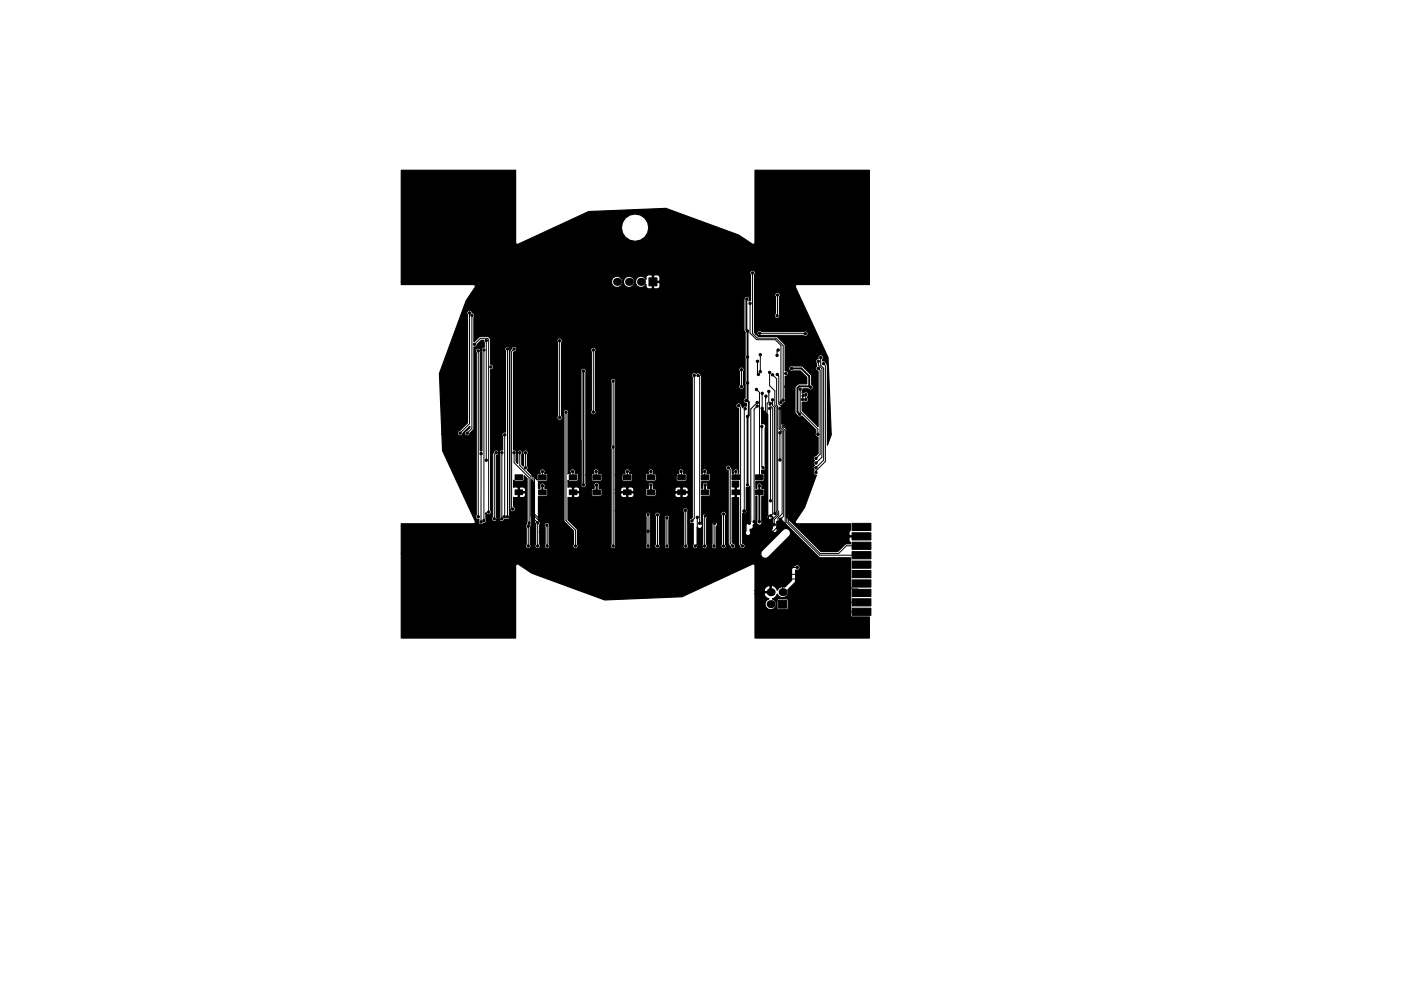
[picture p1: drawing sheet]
<svg xmlns="http://www.w3.org/2000/svg" width="297mm" height="210mm" viewBox="0 0 297 210" stroke-linecap="round" stroke-linejoin="round" font-family="sans-serif">
<g fill="#000" stroke="#000" stroke-width=".21">
<path d="M137.6 58.9h1.7v1.7h-1.7zM109.2 103.9h1.6v1h-1.6zM109.2 100.7h1.6v1h-1.6zM114.2 103.9h1.6v1h-1.6zM114.2 100.7h1.6v1h-1.6zM120.7 103.9h1.6v1h-1.6zM120.7 100.7h1.6v1h-1.6zM125.7 103.9h1.6v1h-1.6zM125.7 100.7h1.6v1h-1.6zM132.2 103.9h1.6v1h-1.6zM132.2 100.7h1.6v1h-1.6zM137.2 103.9h1.6v1h-1.6z"/>
<path d="M137.2 100.7h1.6v1h-1.6zM143.7 103.9h1.6v1h-1.6zM143.7 100.7h1.6v1h-1.6zM148.7 103.9h1.6v1h-1.6zM148.7 100.7h1.6v1h-1.6zM155.2 103.9h1.6v1h-1.6zM155.2 100.7h1.6v1h-1.6zM160.2 103.9h1.6v1h-1.6zM160.2 100.7h1.6v1h-1.6zM180.6 111h4.1v1.6h-4.1zM180.6 113h4.1v1.6h-4.1zM180.6 115h4.1v1.6h-4.1z"/>
<path d="M180.6 117h4.1v1.6h-4.1zM165.1 127.3h1.7v1.7h-1.7zM180.6 121h4.1v1.6h-4.1zM180.6 119h4.1v1.6h-4.1zM180.6 127h4.1v1.6h-4.1zM180.6 129h4.1v1.6h-4.1zM180.6 125h4.1v1.6h-4.1zM180.6 123h4.1v1.6h-4.1z"/>
<circle cx="159.6" cy="57.9" r=".25"/>
<circle cx="99.5" cy="66.4" r=".25"/>
<circle cx="100" cy="66.9" r=".25"/>
<circle cx="100.6" cy="73" r=".25"/>
<circle cx="101.4" cy="74.4" r=".25"/>
<circle cx="102.6" cy="74.2" r=".25"/>
<circle cx="103.1" cy="72.2" r=".25"/>
<circle cx="104.1" cy="77.8" r=".25"/>
<circle cx="105" cy="74.2" r=".25"/>
<circle cx="106.4" cy="74.2" r=".25"/>
<circle cx="107.6" cy="74" r=".25"/>
<circle cx="109" cy="74" r=".25"/>
<circle cx="110.2" cy="74.2" r=".25"/>
<circle cx="111.6" cy="74.4" r=".25"/>
<circle cx="112.6" cy="74.4" r=".25"/>
<circle cx="118.7" cy="72.3" r=".25"/>
<circle cx="123.7" cy="78.7" r=".25"/>
<circle cx="125.8" cy="74.2" r=".25"/>
<circle cx="147.2" cy="79.6" r=".25"/>
<circle cx="148" cy="79.6" r=".25"/>
<circle cx="157.2" cy="78.4" r=".25"/>
<circle cx="158.4" cy="63.4" r=".25"/>
<circle cx="158.5" cy="75.7" r=".25"/>
<circle cx="158.5" cy="70.2" r=".25"/>
<circle cx="159" cy="64.4" r=".25"/>
<circle cx="160.6" cy="76.6" r=".25"/>
<circle cx="160.8" cy="79.4" r=".25"/>
<circle cx="161" cy="70.7" r=".25"/>
<circle cx="161.2" cy="75.3" r=".25"/>
<circle cx="161.2" cy="78.8" r=".25"/>
<circle cx="163.2" cy="79" r=".25"/>
<circle cx="163.8" cy="79.5" r=".25"/>
<circle cx="164.7" cy="75.4" r=".25"/>
<circle cx="164.7" cy="67" r=".25"/>
<circle cx="164.8" cy="79.4" r=".25"/>
<circle cx="164.9" cy="62.6" r=".25"/>
<circle cx="165" cy="74.3" r=".25"/>
<circle cx="166.6" cy="79.2" r=".25"/>
<circle cx="167.8" cy="78.2" r=".25"/>
<circle cx="170.7" cy="70.8" r=".25"/>
<circle cx="173.5" cy="78.1" r=".25"/>
<circle cx="173.5" cy="76.6" r=".25"/>
<circle cx="174" cy="75.8" r=".25"/>
<circle cx="174.6" cy="77.1" r=".25"/>
<circle cx="97.5" cy="91.9" r=".25"/>
<circle cx="99" cy="91.9" r=".25"/>
<circle cx="102" cy="96.2" r=".25"/>
<circle cx="103.1" cy="97.7" r=".25"/>
<circle cx="105.2" cy="96" r=".25"/>
<circle cx="106.4" cy="96" r=".25"/>
<circle cx="107" cy="92.2" r=".25"/>
<circle cx="109" cy="96" r=".25"/>
<circle cx="110.2" cy="91.8" r=".25"/>
<circle cx="110.2" cy="96" r=".25"/>
<circle cx="111.4" cy="99.2" r=".25"/>
<circle cx="111.4" cy="96" r=".25"/>
<circle cx="118.7" cy="88.6" r=".25"/>
<circle cx="120" cy="87.4" r=".25"/>
<circle cx="121.6" cy="91.8" r=".25"/>
<circle cx="125.8" cy="87.4" r=".25"/>
<circle cx="130" cy="94.8" r=".25"/>
<circle cx="130" cy="80.8" r=".25"/>
<circle cx="154.4" cy="99.2" r=".25"/>
<circle cx="156.6" cy="86" r=".25"/>
<circle cx="157.2" cy="82" r=".25"/>
<circle cx="158" cy="86.7" r=".25"/>
<circle cx="158.2" cy="85" r=".25"/>
<circle cx="158.5" cy="88.3" r=".25"/>
<circle cx="158.5" cy="81.2" r=".25"/>
<circle cx="160.4" cy="82.6" r=".25"/>
<circle cx="160.5" cy="86.1" r=".25"/>
<circle cx="160.5" cy="85.4" r=".25"/>
<circle cx="161.5" cy="90.5" r=".25"/>
<circle cx="161.6" cy="83.4" r=".25"/>
<circle cx="161.6" cy="86.6" r=".25"/>
<circle cx="161.8" cy="99.2" r=".25"/>
<circle cx="162.4" cy="84" r=".25"/>
<circle cx="163" cy="83" r=".25"/>
<circle cx="163.2" cy="86.6" r=".25"/>
<circle cx="163.3" cy="85.6" r=".25"/>
<circle cx="163.8" cy="84.8" r=".25"/>
<circle cx="165.4" cy="91.8" r=".25"/>
<circle cx="165.4" cy="86.6" r=".25"/>
<circle cx="165.4" cy="97.6" r=".25"/>
<circle cx="165.6" cy="85.4" r=".25"/>
<circle cx="166.1" cy="84.9" r=".25"/>
<circle cx="166.3" cy="90.4" r=".25"/>
<circle cx="166.6" cy="82" r=".25"/>
<circle cx="166.8" cy="86.6" r=".25"/>
<circle cx="167.2" cy="90.9" r=".25"/>
<circle cx="169.5" cy="87.9" r=".25"/>
<circle cx="169.6" cy="82.6" r=".25"/>
<circle cx="170.2" cy="84.8" r=".25"/>
<circle cx="170.3" cy="84" r=".25"/>
<circle cx="170.8" cy="84.8" r=".25"/>
<circle cx="170.9" cy="83.7" r=".25"/>
<circle cx="171.9" cy="82.1" r=".25"/>
<circle cx="173" cy="99.2" r=".25"/>
<circle cx="173" cy="97.3" r=".25"/>
<circle cx="173" cy="98.2" r=".25"/>
<circle cx="173.4" cy="92.1" r=".25"/>
<circle cx="101.4" cy="109.6" r=".25"/>
<circle cx="102" cy="110.8" r=".25"/>
<circle cx="102.6" cy="110.4" r=".25"/>
<circle cx="103.6" cy="108.6" r=".25"/>
<circle cx="104.8" cy="110.1" r=".25"/>
<circle cx="105.8" cy="111.4" r=".25"/>
<circle cx="106.4" cy="110.1" r=".25"/>
<circle cx="106.9" cy="109.7" r=".25"/>
<circle cx="107.6" cy="109.6" r=".25"/>
<circle cx="108.2" cy="112" r=".25"/>
<circle cx="108.7" cy="108" r=".25"/>
<circle cx="112" cy="115.8" r=".25"/>
<circle cx="112" cy="111.6" r=".25"/>
<circle cx="112.2" cy="111" r=".25"/>
<circle cx="114" cy="115.8" r=".25"/>
<circle cx="114" cy="110.9" r=".25"/>
<circle cx="114.6" cy="112.8" r=".25"/>
<circle cx="115" cy="100" r=".25"/>
<circle cx="115" cy="103" r=".25"/>
<circle cx="115.2" cy="113.3" r=".25"/>
<circle cx="115.9" cy="111.4" r=".25"/>
<circle cx="116" cy="115.8" r=".25"/>
<circle cx="118" cy="115.8" r=".25"/>
<circle cx="118" cy="112.6" r=".25"/>
<circle cx="120" cy="111.4" r=".25"/>
<circle cx="120" cy="115.8" r=".25"/>
<circle cx="121.4" cy="100" r=".25"/>
<circle cx="122" cy="115.8" r=".25"/>
<circle cx="123.2" cy="112.4" r=".25"/>
<circle cx="123.7" cy="102.9" r=".25"/>
<circle cx="124" cy="112" r=".25"/>
<circle cx="124" cy="115.8" r=".25"/>
<circle cx="126" cy="115.8" r=".25"/>
<circle cx="126" cy="112.4" r=".25"/>
<circle cx="126.4" cy="100" r=".25"/>
<circle cx="126.5" cy="102.9" r=".25"/>
<circle cx="128" cy="113.3" r=".25"/>
<circle cx="128" cy="115.8" r=".25"/>
<circle cx="130" cy="115.8" r=".25"/>
<circle cx="133" cy="100" r=".25"/>
<circle cx="137.4" cy="112.7" r=".25"/>
<circle cx="137.4" cy="115.8" r=".25"/>
<circle cx="137.4" cy="109.2" r=".25"/>
<circle cx="138" cy="102.9" r=".25"/>
<circle cx="138" cy="100" r=".25"/>
<circle cx="139.4" cy="109.2" r=".25"/>
<circle cx="139.4" cy="115.9" r=".25"/>
<circle cx="141.4" cy="115.9" r=".25"/>
<circle cx="141.4" cy="109.9" r=".25"/>
<circle cx="144.4" cy="100" r=".25"/>
<circle cx="145.3" cy="108.2" r=".25"/>
<circle cx="145.4" cy="115.9" r=".25"/>
<circle cx="146.7" cy="110.5" r=".25"/>
<circle cx="147.4" cy="115.9" r=".25"/>
<circle cx="147.8" cy="109.8" r=".25"/>
<circle cx="148.3" cy="111" r=".25"/>
<circle cx="149.4" cy="115.9" r=".25"/>
<circle cx="149.4" cy="100" r=".25"/>
<circle cx="149.5" cy="102.9" r=".25"/>
<circle cx="149.5" cy="109.5" r=".25"/>
<circle cx="151.4" cy="115.9" r=".25"/>
<circle cx="151.5" cy="111" r=".25"/>
<circle cx="153.4" cy="115.9" r=".25"/>
<circle cx="153.4" cy="109" r=".25"/>
<circle cx="155.4" cy="115.9" r=".25"/>
<circle cx="156" cy="100" r=".25"/>
<circle cx="157.4" cy="115.9" r=".25"/>
<circle cx="157.8" cy="108.4" r=".25"/>
<circle cx="158.5" cy="102.9" r=".25"/>
<circle cx="158.9" cy="111" r=".25"/>
<circle cx="159.9" cy="110.7" r=".25"/>
<circle cx="161" cy="110.7" r=".25"/>
<circle cx="161" cy="103" r=".25"/>
<circle cx="161.6" cy="113.9" r=".25"/>
<circle cx="161.8" cy="106.2" r=".25"/>
<circle cx="162.4" cy="111.1" r=".25"/>
<circle cx="162.8" cy="111.6" r=".25"/>
<circle cx="163" cy="113.4" r=".25"/>
<circle cx="163.4" cy="106.2" r=".25"/>
<circle cx="163.4" cy="109.4" r=".25"/>
<circle cx="163.6" cy="113" r=".25"/>
<circle cx="164.2" cy="111.3" r=".25"/>
<circle cx="164.3" cy="108.9" r=".25"/>
<circle cx="165.5" cy="110.2" r=".25"/>
<circle cx="165.8" cy="111.9" r=".25"/>
<circle cx="173" cy="100.2" r=".25"/>
<circle cx="179.4" cy="119.4" r=".25"/>
<circle cx="167.2" cy="121.8" r=".25"/>
<circle cx="167.2" cy="122.8" r=".25"/>
<circle cx="169" cy="120.4" r=".25"/>
<circle cx="171.2" cy="121.8" r=".25"/>
<circle cx="171.8" cy="123.8" r=".25"/>
</g>
<g fill="#000">
<circle cx="130.8" cy="59.8" r=".85"/>
<circle cx="133.4" cy="59.8" r=".85"/>
<circle cx="135.9" cy="59.8" r=".85"/>
<circle cx="163.4" cy="125.6" r=".85"/>
<circle cx="163.4" cy="128.2" r=".85"/>
<circle cx="165.9" cy="125.6" r=".85"/>
</g>
<g fill="none" stroke="#000" stroke-width=".4">
<path d="M123.7 78.7h.1M123.7 78.7v24.2M158.4 63.4l-.1 .1v6.5l.2 .2v14.8M167.8 78.2h2.1l1.7 1.6v2.2M158.2 85h.3M158.5 85l.2 .3v2.8l-.2 .2v14.6M171.6 82l.3 .1M171.6 82h-2.2l-.3 .3v5.1l.5 .5M115 103v1.4M126.5 102.9v1.5M138 102.9v1.5M149.5 102.9v1.5"/>
<path d="M160.7 104.4h.3M161 103v7.7"/>
</g>
<g fill="none" stroke="#000" stroke-width=".21">
<path d="M159.6 57.9v12.8l1 1h3.9l1.5 1.6v11.6M99.5 66.4v23.5l-2 2M100.1 66.9v24l-1 1M100.6 73l1.3-1.2h1.4l.3 .2v36.6M101.4 74.4v35.2M102.6 74.2v36.2M103.1 72.2v25.4M105 74.2l.8 .8v36.4M106.4 74.2l.7-.6h.7l.3 .2v38.1l.1 .1M107.6 74v35.6M109 74l-.5 .6v33.2l.2 .2M110.2 74.2v17.6"/>
<path d="M111.6 74.4v19.4l1.2 1.2v5.9l.2 .2v8.1l1.6 1.6v2M112.6 74.4v6.6l.5 .6v19.2l.2 .2v8.1l1.9 1.8v2.4M118.7 72.3v16.3M125.8 74.2v13.2M147.2 79.6v30.4l-.5 .5M148 79.6l.3 .4v31M157.2 78.4v3.6M159 64.4v6.3l1.4 1.4h4l1.2 1.2v12.1M160.6 76.6v2.6l.2 .2M161 70.7l9.7 .1M161.2 75.3h.1M161.2 75.3v3.5"/>
<path d="M163.2 79v2.8l1.1 1.1v3.2l.3 .2v22.2l.2 .2v.5l-1.4 1.4v2l-.4 .3v.5M163.8 79.5l.9 .9v5.6l.2 .2v22.1l.2 .3v.7l-.9 .9v1.1M164.8 79.4l.3 .4v5.9l.7 .7v.5l-.3 .3v3.6l.7 .7v18l-.7 .7M164.9 62.6l-.2 4.4M165 74.3l-.3 .2v.9M166.6 79.2l.5 .5v5.5l-.3 .3v1.1M173.5 78.1l.4 .4v17.9l-.9 .9M173.5 76.6v.8l.8 .8v18.8l-1.3 1.2M174 75.8v1.7l.6 .6v19.5l-1.6 1.6M174.6 77.1l.4 .4v20.4l-2 2v.3M102 96.2v14.6M103.1 97.6h.1"/>
<path d="M105.2 96l-.4 .4v13.7M106.4 96v14.1M107 92.2l-.1 17.5M109 96v2.2l3.2 3.2v9.6M110.2 96v2.8l2.4 2.3v8.4l1.4 1.4M111.4 96v3.2M120 87.4v23l2 2v3.4M121.6 91.8l1.6 1.6v19M130 80.8v35M154.4 99.2l.4 .5v15.6l.6 .6M156.6 86l.4 .5v29l.4 .4M157.2 82h.1"/>
<path d="M158 86.7l-.2 .2v21.5M160.4 82.6l.6 .7v17.9M160.6 86.1l-.7 .7v23.9M160.6 85.4l-1.4 1.4v23.9l-.3 .3M161.5 90.5v8.5l.3 .2M161.6 83.4v3.2M162.4 84v27.1M163 83v2.2l-.4 .4v23.5l.3 .3v2.1l-.1 .1M163.2 86.6l.2 .2v19.4M163.3 85.6l-.2 .2 .7 .8v22.4l-.4 .4M163.8 84.8v1.2l.4 .5 .1 22.4M165.4 86.6l-.2 .2v4.2l.6 .6v17.4l-.9 .9v1.8l-1.3 1.3"/>
<path d="M165.4 91.8v5.8M165.6 85h.1M166.3 90.4l.5 .8v19.6l7 7h8.8M166.6 82v3.2l-.4 .5v1.3l-.3 .3v3.4l.6 .6v19.9l-.7 .7M167.2 90.9v19.8l6.7 6.7h3.9l1.6-1.6h3.2M169.6 82.6v4.7l3.8 3.7v1.1M170.3 84l-.1 .8M170.9 83.7l-.1 1.1M102 110.8h.1M112 111.6v4.2M114 110.9v4.9M114 110.9h.1"/>
<path d="M115 100v1.2M115.9 111.4l.1 4.4M118 112.6v3.2M118 112.6h.1M120 111.4v4.4M121.4 100l.1 1.2M121.4 100h.1M124 112v3.8M126 112.4v3.4M126.4 100l.1 1.2M128 113.3v2.5M133 100v1.2"/>
<path d="M137.4 115.6v.1M137.4 109.2v6.6M138 100v1.2M139.4 109.2h.1M139.4 109.2v6.7M141.4 109.9v6M141.4 109.9h.1M144.4 100l.1 1.2M145.3 108.2h.1M145.3 108.2l.1 7.7M147.8 109.8v5.6l-.4 .5M149.4 100l.1 1.2"/>
<path d="M149.5 109.5l-.1 .1v6.3M151.5 111l-.1 .2v4.7M153.4 115.9h.1M153.4 109v6.9M156 100v1.2M161.8 106.2l-.2 .3v7.4M179.4 119.4v4.2l1.3 1.4h1.1l.8 .8M167.2 122.8h4.4l.2 .2v.8l.2 .3v.8l5 4.9h5.6M167.2 121.8h4l1.1 1.1 .1 1.5 3.3 3.4h6.9M169 120.4h-2.1l-1 .9v4.3"/>
</g>
<path d="M85.1 36.1h24.2v15.4l.3 .3h.3l7.5-3.5h14.3a2.9 2.9 0 0 0 4.1 2.7 2.9 2.9 0 0 0 .9-4.8 2.9 2.9 0 0 0-4.7 1l-.3 1.1h-14.3l7.4-3.4 16.4-.7 15.4 5.7 3.2 1.9 .3-.3v-15.4h24.2v24.3h-15.3l-.4 .3 7 15.2 .6 16.3-.8 2.3v-17l-.2-.5a.58 .58 0 0 0-.8-.4l.1-.4a.58 .58 0 0 0-.4-.9 .58 .58 0 0 0-.6 .8l-.3 .1a.57 .57 0 0 0-.1 .8v.6a.65 .65 0 0 0-.2 .7 .65 .65 0 0 0 .5 .4v11.8l-3.3-3.4v-1.7l.4-.1a.58 .58 0 0 0 .8-.1 .58 .58 0 0 0-.1-.8l.2-.4a.59 .59 0 0 0-.2-.8 .59 .59 0 0 0-.8 .2h-.3l.1-.9h1.2a.59 .59 0 0 0 .9 0 .59 .59 0 0 0-.2-.9v-2l-1.8-1.8-.4-.2h-1.8a.58 .58 0 0 0-.9 .6 .58 .58 0 0 0 .9 .5h1.6l1.3 1.4v1.3l-1.8 .1-.6 .6-.1 5.3 .7 1a.57 .57 0 0 0 .8-.1l3 2.9-.2 .8a.58 .58 0 0 0 .6 .7v3.5l-.4 .5a.58 .58 0 0 0-.6 .4 .58 .58 0 0 0 .3 .7l-.2 .1a.58 .58 0 0 0 .2 .8l-.2 .2a.57 .57 0 0 0 .1 .8 .65 .65 0 0 0-.1 .7 .65 .65 0 0 0 .6 .4l-2.5 6.9-2 3.1 .4 .3h11.3v1.4l-.2 .3-.1 .9h2.8v.2h-2.8v.9l.3 .3v.3h-1l-1.7 1.6h-3.5l-7.4-7.3 .1-18.3a.58 .58 0 0 0-.4-.9 .57 .57 0 0 0-.6-.6v-4l.3-.4a.61 .61 0 0 0 .4-1v-4.7a.59 .59 0 0 0 .7-.6 .59 .59 0 0 0-.7-.5v-5.4l-.1-.3-1.7-1.6-4-.1-.5-.5h.3l.4 .5h9.5a.59 .59 0 0 0 .8-.1 .59 .59 0 0 0 0-.8 .59 .59 0 0 0-.8 0h-8.9l-.1-.2a.59 .59 0 0 0-.7 0 .59 .59 0 0 0-.2 .6h-.3l-.2-.2v-3.5h4.2a.58 .58 0 0 0 .7 .5 .58 .58 0 0 0 .4-.8v-3.9a.59 .59 0 0 0-.1-.8 .59 .59 0 0 0-.8 .1 .59 .59 0 0 0 0 .8v3.5l-.2 .6h-4.2v-8.8a.58 .58 0 0 0 0-.8 .58 .58 0 0 0-.9 0 .58 .58 0 0 0 0 .8v5.5h-.3a.61 .61 0 0 0-.3-.9 .61 .61 0 0 0-.8 .6v6.5l.3 .5v13.9a.58 .58 0 0 0-.4 .7 .58 .58 0 0 0 .6 .5v.6h-.5l-.2 .3-.3-.5a.59 .59 0 0 0-.6-.5 .59 .59 0 0 0-.6 .6 .59 .59 0 0 0 .6 .6v13.7h-.2a.58 .58 0 0 0 0-.8 .58 .58 0 0 0-.8 0 .58 .58 0 0 0 0 .8h-.4v-.9l-.2-.3a.59 .59 0 0 0-.6-.5 .59 .59 0 0 0-.6 .6 .59 .59 0 0 0 .6 .5v15.5l.4 .6a.58 .58 0 0 0 .6 .5 .58 .58 0 0 0 .6-.5 .58 .58 0 0 0-.6-.6l-.2-.2v-9.5h.5l.2-.2v-1.9l-.2-.2h-.5v-1.2h1.4v1.2l-.5 .2v1.9l.5 .2v9.9a1.25 1.25 0 0 0 .9 .9 .58 .58 0 0 0 .5-.6 .58 .58 0 0 0-.5-.5v-6.4a.58 .58 0 0 0 .7-.1 .58 .58 0 0 0 0-.7v-4.7l.4 .1 .4-.3v7.3l-.8 .8v1.4a.58 .58 0 0 0 0 .8 .58 .58 0 0 0 .8 0 .58 .58 0 0 0 0-.8v-.4a.58 .58 0 0 0 .6-.2 .58 .58 0 0 0 .1-.6l.6-.8v-5.4h.2v5.3a.58 .58 0 0 0 .5 .8 .58 .58 0 0 0 .5-.8v-5.3h.4l.2-.4v-1.1l-.2-.2h-.4l.1-.4a.58 .58 0 0 0-.7-.7 .58 .58 0 0 0-.4 .8v.3h-.2v-1.5h1.5l.3-.2v-1.3l-.2-.2h-.4v-.7l.2 .1a.58 .58 0 0 0 .6-.3 .58 .58 0 0 0-.1-.6l.1-8.1a.59 .59 0 0 0-.1-.8 .59 .59 0 0 0-.7 0v-3.3l1.3 1.3v21.3a.58 .58 0 0 0 .2 .9 .58 .58 0 0 0 .8-.6v2l-.1 .5a.6 .6 0 0 0 .2 .8 .6 .6 0 0 0 .8-.1 .6 .6 0 0 0-.1-.8l.1-1.4 .4-.1 .3-.5 8.3 8.3h6.6v12.4l.3 .2h3.7v4.5h-24.2v-9.4h1.8l.6 .8 .5 .3a1.18 1.18 0 0 0-.6 1.6 1.18 1.18 0 0 0 1.7 .4 1.18 1.18 0 0 0 .1-1.8h.5v1.7l.3 .3 1.8 .1 .3-.2v-1.9l-.2-.3h-1.8l-.4 .3h-.5l-.4-.2 .5-.3 .5-.7a1.19 1.19 0 0 0 1.6 .6 1.19 1.19 0 0 0 .6-1.5l1.6-1.7 .1-2.5h.2a.61 .61 0 0 0 .7-.9 .61 .61 0 0 0-1.1-.1l-.6 .7-.1 2.4-1.4 1.5-.4-.1a1.16 1.16 0 0 0-1.2 .7 1.1 1.1 0 0 0-1.3-.9v1.5h-1.4l-.2 .2h-1.8v-.7h1.8l.2 .2h1.2v-1.2l-.3-.1-.5 .2-.6 .9h-1.8v-5.3l-.1-.3-.3-.1-15.1 7-16.4 .7-15.4-5.7-3.2-1.9-.3 .3v15.4h-24.2v-18h76.2v.2a.97 .97 0 0 0 .6 .8 .97 .97 0 0 0 1-.2l4.5-4.5a.96 .96 0 0 0-.1-1.3 .96 .96 0 0 0-1.3 0l-4.4 4.4-.3 .6h-76.2v-6.3h15.3l.4-.2v-.3l-7-15-.1-3.6h3.3a.58 .58 0 0 0 .6 .5 .58 .58 0 0 0 .5-.6l1.5-1.5v.3l-.7 .6a.59 .59 0 0 0-.4 .7 .59 .59 0 0 0 .6 .5 .59 .59 0 0 0 .5-.6l.9-1v-17.3a.57 .57 0 0 0 .7-.5l.9-.9h.4l.2 1.5a.58 .58 0 0 0-.6 .3 .58 .58 0 0 0 .1 .6v21.1h-.4l.1-20.9a.59 .59 0 0 0-.1-.8 .59 .59 0 0 0-.8 0 .59 .59 0 0 0 0 .8l-.1 34.5a.58 .58 0 0 0 0 .7 .58 .58 0 0 0 .7 .2 .63 .63 0 0 0-.1 .9 .63 .63 0 0 0 1 0l.2-.1a.57 .57 0 0 0 .4-.8h1.1l.1 .2a.59 .59 0 0 0 .6 .3 .59 .59 0 0 0 .5-.5h.4l.1 .2a.66 .66 0 0 0 1.1-.2l.2-.1a.58 .58 0 0 0 .8-.1 .58 .58 0 0 0 0-.7v-34.7l.1 33.3a.6 .6 0 0 0 .4 .7 .6 .6 0 0 0 .7-.4 .6 .6 0 0 0-.3-.7v-2l.8 .1 .2-.2v-.8h.2v.8l.2 .2 .9-.1a.59 .59 0 0 0 .1-.9h-1.4v-1.1h.2v.8h1.2l.1-.1a.68 .68 0 0 0-.5-.9h-.6l-.2 .2-.4-.2-.8 .1v-1.5l.3 .2h1.7l.2-.4v-.8l.7 .6v9.1l-.4 .9 .2 .5v3.5a.58 .58 0 0 0 0 .8 .58 .58 0 0 0 .8 0 .58 .58 0 0 0 0-.8v-3.5l.4-.9-.2-.5v-8.8l.7 .7v8.1l.3 .7v4.2a.58 .58 0 0 0 0 .8 .58 .58 0 0 0 .8 0 .58 .58 0 0 0 0-.8v-4h1l.2 .4-.1 3.6a.59 .59 0 0 0 .1 .8 .59 .59 0 0 0 .8 0 .59 .59 0 0 0 0-.8v-3.8a.59 .59 0 0 0-.3-.9 .59 .59 0 0 0-.7 .7h-1l.2-.5a.58 .58 0 0 0-.4-.6v-5.1l1.8-.1 .1-1.4-.2-.2h-.4v-.3a.58 .58 0 0 0-.5-.8 .58 .58 0 0 0-.5 .8v.3h-.3l-.1-1.5h1.7l.3-.2v-1.3l-.2-.2h-.5a.58 .58 0 0 0 0-.8 .58 .58 0 0 0-.8 0 .58 .58 0 0 0 0 .8h-.5l-.2 .2v1.2l-2.1-2.1a.56 .56 0 0 0 0-.8l.1-2.5a.59 .59 0 0 0-.1-.8 .59 .59 0 0 0-.8 0 .59 .59 0 0 0 0 .8l-.1 2.5-.3-.3v-2.2a.58 .58 0 0 0 0-.8 .58 .58 0 0 0-.8 0 .58 .58 0 0 0 0 .8v1.9l-.4-.3 .1-1.6a.59 .59 0 0 0 0-.7 .59 .59 0 0 0-.6-.2v-20.7l.1-.2a.58 .58 0 0 0 .6-.6 .58 .58 0 0 0-.6-.5 .58 .58 0 0 0-.6 .5l-.4 .6a.62 .62 0 0 0-.1-1.1 .62 .62 0 0 0-.9 .7l.2 .2-.1 17.3a.58 .58 0 0 0-.6 .3 .58 .58 0 0 0 .1 .6l-.1 2.9a.58 .58 0 0 0-.6 .3 .58 .58 0 0 0 .1 .6v13.3l-.2 .5h-.4l-.2-.5 .1-13.1a.59 .59 0 0 0 .5-.6 .59 .59 0 0 0-.6-.5 .59 .59 0 0 0-.6 .5l-.2 .4v13.3l-.2 .5h-1.1l-.1-1.4 .1 .2a.58 .58 0 0 0 .9 .1 .58 .58 0 0 0 0-.8v-29.9h.2a.58 .58 0 0 0 .5-.6 .58 .58 0 0 0-.7-.5v-4.9h14.1l.1 .3v15.6a.59 .59 0 0 0 .1 .8 .59 .59 0 0 0 .8-.1 .59 .59 0 0 0 0-.8v-.6h.3l.2 .2v22.6l.1 .4 1.9 1.8-.1 2.9a.59 .59 0 0 0 .1 .8 .59 .59 0 0 0 .8 0 .59 .59 0 0 0 0-.8v-3.2l-2-2v-4.8l.8 .1 .2-.2v-.8h.2v.8l.2 .2 .9-.1a.59 .59 0 0 0 .1-.9h-1.4v-1.1h.2v.8h1.2l.1-.4h2.5v1l.2 .4h1.8l.2-.4v-1l-.2-.3h-.4l.1-.6a.58 .58 0 0 0-.7-.7 .58 .58 0 0 0-.4 .8v.5h-.4l-.2 .3h-2.5l-.1-.3-.4-.3h-.6l-.2 .2-.4-.2-.8 .1v-1.5l.3 .2h1.6l.3-.2v-1.3l-.2-.2h-.5a.6 .6 0 0 0-.5-.9 .6 .6 0 0 0-.4 .9l-.6 .2 .1-12.8a.59 .59 0 0 0-.4-.9 .59 .59 0 0 0-.7 .7h-.3v-8.8h4v24a.58 .58 0 0 0 .7 .7 .58 .58 0 0 0 .4-.8v-2h1.2v1l.2 .4 1.9-.1 .1-1.4-.2-.2h-.6a.58 .58 0 0 0 0-.8 .58 .58 0 0 0-.8 0 .58 .58 0 0 0 0 .8h-.4l-.2 .3h-1.2l.1-21.9a.59 .59 0 0 0-.6-.7 .59 .59 0 0 0-.6 .7h-4v-4.4h6.1l.2 .2v12.5a.58 .58 0 0 0 0 .8 .58 .58 0 0 0 .8 0 .58 .58 0 0 0 0-.8v-6.1h3.2l.2 .2v13.3l-.2 .2 .2 .5-.1 20.3a.59 .59 0 0 0 .3 .9 .59 .59 0 0 0 .8-.4h6.2l.1 .2a.58 .58 0 0 0 .9 .1 .58 .58 0 0 0 0-.8v-5.9l.2-.3h.8l.2 .3v5.9a.58 .58 0 0 0 .1 .9 .58 .58 0 0 0 .9-.4h.8l.1 .2a.58 .58 0 0 0 .9 .1 .58 .58 0 0 0 0-.8l.1-5.3a.59 .59 0 0 0-.1-.8 .59 .59 0 0 0-.8 .1 .59 .59 0 0 0 0 .8v5.2l-.2 .5h-.8l-.2-.5 .1-5.9a.59 .59 0 0 0-.4-1 .59 .59 0 0 0-.7 .7h-.8v-.2a.58 .58 0 0 0-.9-.4 .58 .58 0 0 0-.1 .9v5.9l-.2 .5h-6.2l-.2-.5v-7.1h14.3l.3 .3-.1 6.8a.59 .59 0 0 0 .1 .8 .59 .59 0 0 0 .8 0 .59 .59 0 0 0 0-.8v-4.9h.3a.58 .58 0 0 0 .9 .4l-.1 4.5a.59 .59 0 0 0 .3 .9 .59 .59 0 0 0 .8-.4h.8l.1 .2a.59 .59 0 0 0 .6 .2 .59 .59 0 0 0 .5-.4h.8l.1 .2a.59 .59 0 0 0 .6 .2 .59 .59 0 0 0 .5-.4h.8l.1 .2a.58 .58 0 0 0 .9 .1 .58 .58 0 0 0 0-.8l.1-6.1a.59 .59 0 0 0-.1-.8 .59 .59 0 0 0-.8 0 .59 .59 0 0 0 0 .8v6.1l-.2 .5h-.8l-.2-.5 .1-3.8a.59 .59 0 0 0-.2-1 .59 .59 0 0 0-.7 .7v4.1l-.2 .5h-.8l-.2-.5 .1-5.6a.59 .59 0 0 0-.1-.8 .59 .59 0 0 0-.8 .1 .59 .59 0 0 0 0 .8v5.5l-.2 .5h-.8l-.2-.5v-3.7a.58 .58 0 0 0 .9 .2 .58 .58 0 0 0 .1-.8v-5.9h1.5l.3-.2v-1.3l-.2-.2h-.4l.1-.6a.58 .58 0 0 0-.7-.7 .58 .58 0 0 0-.4 .8v.5h-.2v-1.5h1.5l.3-.2v-1.3l-.2-.2h-.6a.58 .58 0 0 0 0-.8 .58 .58 0 0 0-.8 0 .58 .58 0 0 0 0 .8h-.2v-20.4a1.17 1.17 0 0 0-.9-.9l-.3 .1a.58 .58 0 0 0-.8 0 .58 .58 0 0 0 0 .8v29.8l-.6 .4-.1 .4h-.3l.1-2.2a.59 .59 0 0 0-.6-.7 .59 .59 0 0 0-.6 .7h-14.3v-3.7h1.2v.4l.2 .4 .9 .1 .2-.2v-.8h.2v.8l.2 .2h.6a.61 .61 0 0 0 .4-1l-3.9 .1v-.9h1.2l.1 .5h1.2v-.8h.2v.8h1.2l.1-.4h2.5v1.2l.3 .2h1.7l.2-.6h4v.4l.2 .4 .9 .1 .2-.2v-.8h.2v.8l.2 .2h.6a.61 .61 0 0 0 .4-1l-6.7 .1v-.9h4l.1 .5h1.2v-.8h.2v.8h1.2a.6 .6 0 0 0-.4-1h-.6l-.2 .2-1-.2-.5 .5h-4l-.2-.2h-.4v-.5a.58 .58 0 0 0-.5-.8 .58 .58 0 0 0-.5 .8v.5h-.4l-.2 .3h-2.5l-.1-.3-.4-.3h-.6l-.2 .2-1-.2-.5 .5h-1.2v-3.1h1.5v1.2l.3 .2 1.8-.1 .1-1.3h2.8v1.2l.3 .2 1.8-.1 .1-1.3h4.3v1l.2 .4h1.8l.2-.4v-1.1l-.2-.2h-.5a.6 .6 0 0 0-.5-.9 .6 .6 0 0 0-.4 .9h-.4l-.2 .3h-4.3l-.2-.3h-.4a.59 .59 0 0 0-.1-.8 .59 .59 0 0 0-.8 0 .59 .59 0 0 0 0 .8h-.5l-.2 .3h-2.8l-.2-.3h-.4a.59 .59 0 0 0-.1-.8 .59 .59 0 0 0-.8 0 .59 .59 0 0 0 0 .8h-.5l-.2 .3h-1.5v-5.5l.2-.2-.2-.5 .1-13.3a.59 .59 0 0 0-.4-.9 .59 .59 0 0 0-.7 .7h-3.2v-2.4h30.4l.2 .2v2.8a.58 .58 0 0 0 0 .9 .58 .58 0 0 0 .8 0 .58 .58 0 0 0 0-.9l.1-2.8a.59 .59 0 0 0-.4-.9 .59 .59 0 0 0-.7 .7h-30.4v-4a.59 .59 0 0 0-.2-.9 .59 .59 0 0 0-.8 .7h-6.1v-1.7a.59 .59 0 0 0-.3-1 .59 .59 0 0 0-.7 .7h-14.1v-.5l-.5-.5-1.6-.1-1.4 1.2v-5.2a.61 .61 0 0 0-.4-1 .58 .58 0 0 0-.8-.4 .58 .58 0 0 0-.2 .9v22.9l-1.6 1.6-.4 .3-.1 .4h-3.3l-.5-12.8 5.6-15.4 2-3.1-.4-.3h-15.3v-.6h44.5a1.18 1.18 0 0 0 1.2 1.2 1.18 1.18 0 0 0 1.2-1.2h.2a1.18 1.18 0 0 0 1.2 1.2 1.18 1.18 0 0 0 1.1-1.2h.2a1.17 1.17 0 0 0 .9 1.2 1.17 1.17 0 0 0 1.4-.7v.5l.2 .4 1 .1 .1-.2v-1.2h.3v1.2l.1 .2 .9-.1 .3-.4v-.7l-.1-.2h-1.5v-1.4h.3v1.2h1.2l.1-.2v-.7l-.5-.5h-.7l-.1 .2-1.1-.2-.4 .3-.1 .7-.3-.4a1.18 1.18 0 0 0-1.3-.2 1.18 1.18 0 0 0-.7 1.1h-.2l-.1-.5a1.18 1.18 0 0 0-1.3-.7 1.18 1.18 0 0 0-.9 1.2h-.2l-.1-.5a1.18 1.18 0 0 0-1.3-.7 1.18 1.18 0 0 0-1 1.2h-44.5z" fill="#000" stroke="#000" stroke-width=".25"/>
</svg>
